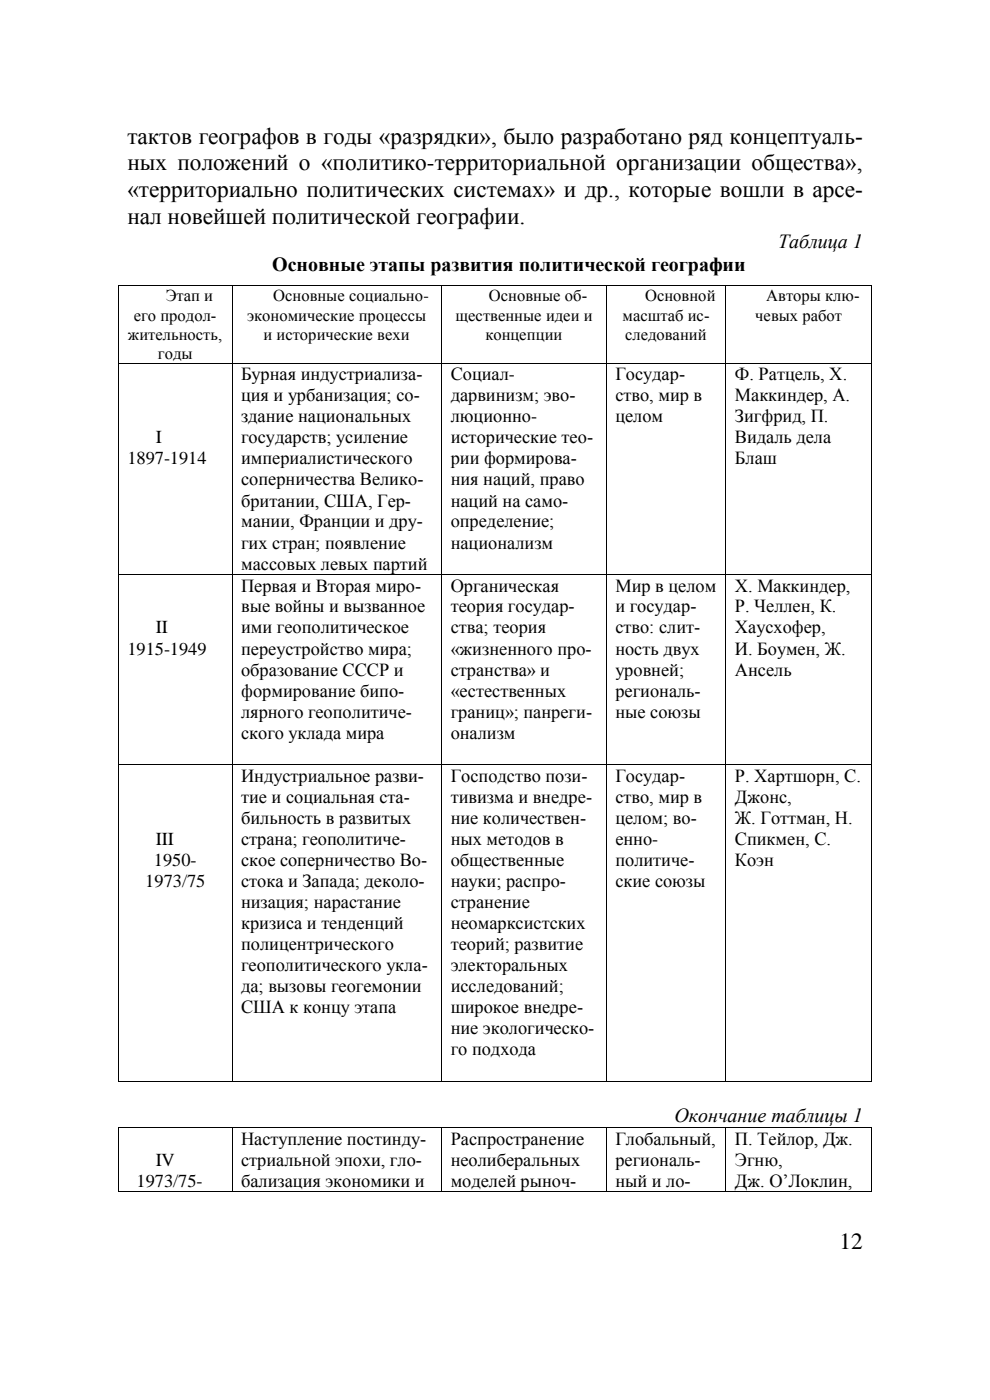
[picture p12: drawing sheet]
<svg xmlns="http://www.w3.org/2000/svg" width="210mm" height="297mm" viewBox="0 0 210 297" stroke-linecap="round" stroke-linejoin="round" font-family="sans-serif">
<defs><g id="words">
<g font-size="5">
<text x="27" y="30.5">тактов географов в годы «разрядки», было разработано ряд концептуаль-</text>
<text x="27" y="36.2">ных положений о «политико-территориальной организации общества»,</text>
<text x="27" y="41.8">«территориально политических системах» и др., которые вошли в арсе-</text>
<text x="27" y="47.5">нал новейшей политической географии.</text>
<text x="178.1" y="264.9">12</text>
</g>
<g font-size="4.2">
<text x="165.1" y="52.5">Таблица 1</text>
<text x="57.7" y="57.5">Основные этапы развития политической географии</text>
<text x="143.1" y="238.1">Окончание таблицы 1</text>
</g>
<g font-size="3.9">
<text x="51.1" y="80.7">Бурная индустриализа-</text>
<text x="95.6" y="80.7">Социал-</text>
<text x="130.5" y="80.7">Государ-</text>
<text x="155.9" y="80.7">Ф. Ратцель, Х.</text>
<text x="51.1" y="85.1">ция и урбанизация; со-</text>
<text x="51.1" y="89.6">здание национальных</text>
<text x="95.6" y="85.1">дарвинизм; эво-</text>
<text x="95.6" y="89.6">люционно-</text>
<text x="130.5" y="85.1">ство, мир в</text>
<text x="130.5" y="89.6">целом</text>
<text x="155.9" y="85.1">Маккиндер, А.</text>
<text x="155.9" y="89.6">Зигфрид, П.</text>
<text x="33" y="94.1">I</text>
<text x="51.1" y="94.1">государств; усиление</text>
<text x="95.6" y="94.1">исторические тео-</text>
<text x="155.9" y="94.1">Видаль дела</text>
<text x="27" y="98.5">1897-1914</text>
<text x="51.1" y="98.5">империалистического</text>
<text x="95.6" y="98.5">рии формирова-</text>
<text x="155.9" y="98.5">Блаш</text>
<text x="51.1" y="103">соперничества Велико-</text>
<text x="51.1" y="107.5">британии, США, Гер-</text>
<text x="95.6" y="103">ния наций, право</text>
<text x="95.6" y="107.5">наций на само-</text>
<text x="51.1" y="111.9">мании, Франции и дру-</text>
<text x="95.6" y="111.9">определение;</text>
<text x="51.1" y="116.4">гих стран; появление</text>
<text x="95.6" y="116.4">национализм</text>
<text x="51.1" y="120.8">массовых левых партий</text>
<text x="51.1" y="125.5">Первая и Вторая миро-</text>
<text x="95.6" y="125.5">Органическая</text>
<text x="130.5" y="125.5">Мир в целом</text>
<text x="155.9" y="125.5">Х. Маккиндер,</text>
<text x="51.1" y="129.9">вые войны и вызванное</text>
<text x="95.6" y="129.9">теория государ-</text>
<text x="130.5" y="129.9">и государ-</text>
<text x="155.9" y="129.9">Р. Челлен, К.</text>
<text x="33" y="134.4">II</text>
<text x="51.1" y="134.4">ими геополитическое</text>
<text x="95.6" y="134.4">ства; теория</text>
<text x="130.5" y="134.4">ство: слит-</text>
<text x="155.9" y="134.4">Хаусхофер,</text>
<text x="27" y="138.9">1915-1949</text>
<text x="51.1" y="138.9">переустройство мира;</text>
<text x="51.1" y="143.3">образование СССР и</text>
<text x="95.6" y="138.9">«жизненного про-</text>
<text x="95.6" y="143.3">странства» и</text>
<text x="130.5" y="138.9">ность двух</text>
<text x="130.5" y="143.3">уровней;</text>
<text x="155.9" y="138.9">И. Боумен, Ж.</text>
<text x="155.9" y="143.3">Ансель</text>
<text x="51.1" y="147.8">формирование бипо-</text>
<text x="95.6" y="147.8">«естественных</text>
<text x="130.5" y="147.8">региональ-</text>
<text x="51.1" y="152.2">лярного геополитиче-</text>
<text x="95.6" y="152.2">границ»; панреги-</text>
<text x="130.5" y="152.2">ные союзы</text>
<text x="51.1" y="156.7">ского уклада мира</text>
<text x="95.6" y="156.7">онализм</text>
<text x="51.1" y="165.8">Индустриальное разви-</text>
<text x="95.6" y="165.8">Господство пози-</text>
<text x="130.5" y="165.8">Государ-</text>
<text x="155.9" y="165.8">Р. Хартшорн, С.</text>
<text x="51.1" y="170.3">тие и социальная ста-</text>
<text x="95.6" y="170.3">тивизма и внедре-</text>
<text x="130.5" y="170.3">ство, мир в</text>
<text x="155.9" y="170.3">Джонс,</text>
<text x="33" y="179.2">III</text>
<text x="51.1" y="174.7">бильность в развитых</text>
<text x="51.1" y="179.2">страна; геополитиче-</text>
<text x="95.6" y="174.7">ние количествен-</text>
<text x="95.6" y="179.2">ных методов в</text>
<text x="130.5" y="174.7">целом; во-</text>
<text x="130.5" y="179.2">енно-</text>
<text x="155.9" y="174.7">Ж. Готтман, Н.</text>
<text x="155.9" y="179.2">Спикмен, С.</text>
<text x="32.6" y="183.7">1950-</text>
<text x="51.1" y="183.7">ское соперничество Во-</text>
<text x="95.6" y="183.7">общественные</text>
<text x="130.5" y="183.7">политиче-</text>
<text x="155.9" y="183.7">Коэн</text>
<text x="30.8" y="188.2">1973/75</text>
<text x="51.1" y="188.2">стока и Запада; деколо-</text>
<text x="95.6" y="188.2">науки; распро-</text>
<text x="130.5" y="188.2">ские союзы</text>
<text x="51.1" y="192.6">низация; нарастание</text>
<text x="51.1" y="197">кризиса и тенденций</text>
<text x="95.6" y="192.6">странение</text>
<text x="95.6" y="197">неомарксистских</text>
<text x="51.1" y="201.5">полицентрического</text>
<text x="95.6" y="201.5">теорий; развитие</text>
<text x="51.1" y="206">геополитического укла-</text>
<text x="95.6" y="206">электоральных</text>
<text x="51.1" y="210.5">да; вызовы геогемонии</text>
<text x="51.1" y="214.9">США к концу этапа</text>
<text x="95.6" y="210.5">исследований;</text>
<text x="95.6" y="214.9">широкое внедре-</text>
<text x="95.6" y="219.4">ние экологическо-</text>
<text x="95.6" y="223.9">го подхода</text>
<text x="51.1" y="242.9">Наступление постинду-</text>
<text x="95.6" y="242.9">Распространение</text>
<text x="130.5" y="242.9">Глобальный,</text>
<text x="155.9" y="242.9">П. Тейлор, Дж.</text>
<text x="29" y="251.8">1973/75-</text>
<text x="33" y="247.3">IV</text>
<text x="51.1" y="247.3">стриальной эпохи, гло-</text>
<text x="51.1" y="251.8">бализация экономики и</text>
<text x="95.6" y="247.3">неолиберальных</text>
<text x="95.6" y="251.8">моделей рыноч-</text>
<text x="130.5" y="247.3">региональ-</text>
<text x="130.5" y="251.8">ный и ло-</text>
<text x="155.9" y="247.3">Эгню,</text>
<text x="155.9" y="251.8">Дж. О’Локлин,</text>
</g>
<g font-size="3.5">
<text x="35.1" y="63.9">Этап и</text>
<text x="58" y="63.9">Основные социально-</text>
<text x="103.7" y="63.9">Основные об-</text>
<text x="136.8" y="63.9">Основной</text>
<text x="162.6" y="63.9">Авторы клю-</text>
<text x="28.4" y="68">его продол-</text>
<text x="52.4" y="68">экономические процессы</text>
<text x="96.6" y="68">щественные идеи и</text>
<text x="132.1" y="68">масштаб ис-</text>
<text x="160.2" y="68">чевых работ</text>
<text x="27.1" y="72.1">жительность,</text>
<text x="33.5" y="76.1">годы</text>
<text x="55.9" y="72.1">и исторические вехи</text>
<text x="103" y="72.1">концепции</text>
<text x="132.6" y="72.1">следований</text>
</g>
</g></defs>
<g fill="#000">
<path d="M25 60.6h.2v.2h-.2z" fill-rule="evenodd"/>
<path d="M25 60.6h.2v.2h-.2z" fill-rule="evenodd"/>
<path d="M25 77h.2v.1h-.2z" fill-rule="evenodd"/>
<path d="M49.2 60.6h.1v.2h-.1z" fill-rule="evenodd"/>
<path d="M49.2 77h.1v.1h-.1z" fill-rule="evenodd"/>
<path d="M93.6 60.6h.2v.2h-.2z" fill-rule="evenodd"/>
<path d="M93.6 77h.2v.1h-.2z" fill-rule="evenodd"/>
<path d="M128.5 60.6h.2v.2h-.2z" fill-rule="evenodd"/>
<path d="M128.5 77h.2v.1h-.2z" fill-rule="evenodd"/>
<path d="M153.9 60.6h.2v.2h-.2z" fill-rule="evenodd"/>
<path d="M153.9 77h.2v.1h-.2z" fill-rule="evenodd"/>
<path d="M184.9 60.6h.1v.2h-.1z" fill-rule="evenodd"/>
<path d="M184.9 60.6h.1v.2h-.1z" fill-rule="evenodd"/>
<path d="M184.9 77h.1v.1h-.1z" fill-rule="evenodd"/>
<path d="M25 121.8h.2v.1h-.2z" fill-rule="evenodd"/>
<path d="M49.2 121.8h.1v.1h-.1z" fill-rule="evenodd"/>
<path d="M93.6 121.8h.2v.1h-.2z" fill-rule="evenodd"/>
<path d="M128.5 121.8h.2v.1h-.2z" fill-rule="evenodd"/>
<path d="M153.9 121.8h.2v.1h-.2z" fill-rule="evenodd"/>
<path d="M184.9 121.8h.1v.1h-.1z" fill-rule="evenodd"/>
<path d="M25 162.1h.2v.2h-.2z" fill-rule="evenodd"/>
<path d="M49.2 162.1h.1v.2h-.1z" fill-rule="evenodd"/>
<path d="M93.6 162.1h.2v.2h-.2z" fill-rule="evenodd"/>
<path d="M128.5 162.1h.2v.2h-.2z" fill-rule="evenodd"/>
<path d="M153.9 162.1h.2v.2h-.2z" fill-rule="evenodd"/>
<path d="M184.9 162.1h.1v.2h-.1z" fill-rule="evenodd"/>
<path d="M25 229.3h.2v.1h-.2z" fill-rule="evenodd"/>
<path d="M25 229.3h.2v.1h-.2z" fill-rule="evenodd"/>
<path d="M25 239.2h.2v.1h-.2z" fill-rule="evenodd"/>
<path d="M25 239.2h.2v.1h-.2z" fill-rule="evenodd"/>
<path d="M49.2 229.3h.1v.1h-.1z" fill-rule="evenodd"/>
<path d="M49.2 239.2h.1v.1h-.1z" fill-rule="evenodd"/>
<path d="M93.6 229.3h.2v.1h-.2z" fill-rule="evenodd"/>
<path d="M93.6 239.2h.2v.1h-.2z" fill-rule="evenodd"/>
<path d="M128.5 229.3h.2v.1h-.2z" fill-rule="evenodd"/>
<path d="M128.5 239.2h.2v.1h-.2z" fill-rule="evenodd"/>
<path d="M153.9 229.3h.2v.1h-.2z" fill-rule="evenodd"/>
<path d="M153.9 239.2h.2v.1h-.2z" fill-rule="evenodd"/>
<path d="M184.9 229.3h.1v.1h-.1z" fill-rule="evenodd"/>
<path d="M184.9 229.3h.1v.1h-.1z" fill-rule="evenodd"/>
<path d="M184.9 239.2h.1v.1h-.1z" fill-rule="evenodd"/>
<path d="M184.9 239.2h.1v.1h-.1z" fill-rule="evenodd"/>
<path d="M25 252.7h.2v.2h-.2z" fill-rule="evenodd"/>
<path d="M25 252.7h.2v.2h-.2z" fill-rule="evenodd"/>
<path d="M49.2 252.7h.1v.2h-.1z" fill-rule="evenodd"/>
<path d="M93.6 252.7h.2v.2h-.2z" fill-rule="evenodd"/>
<path d="M128.5 252.7h.2v.2h-.2z" fill-rule="evenodd"/>
<path d="M153.9 252.7h.2v.2h-.2z" fill-rule="evenodd"/>
<path d="M184.9 252.7h.1v.2h-.1z" fill-rule="evenodd"/>
<path d="M184.9 252.7h.1v.2h-.1z" fill-rule="evenodd"/>
</g>
<g fill="none" stroke="#000" stroke-width=".21">
<path d="M25.1 60.8v16.2M25.1 77.1v44.7M25.2 60.7h24M25.2 77.1h24M49.2 60.8v16.2M49.2 77.1v44.7M49.3 60.7h44.3M49.3 77.1h44.3M93.7 60.8v16.2M93.7 77.1v44.7M93.8 60.7h34.8M93.8 77.1h34.8"/>
<path d="M128.6 60.8v16.2M128.6 77.1v44.7M128.7 60.7h25.2M128.7 77.1h25.2M154 60.8v16.2M154 77.1v44.7M154.1 60.7h30.8M154.1 77.1h30.8M184.9 60.8v16.2M184.9 77.1v44.7M25.1 121.9v40.2M25.2 121.9h24"/>
<path d="M49.2 121.9v40.2M49.3 121.9h44.3M93.7 121.9v40.2M93.8 121.9h34.8M128.6 121.9v40.2M128.7 121.9h25.2M154 121.9v40.2M154.1 121.9h30.8M184.9 121.9v40.2M25.1 162.3v67M25.2 162.2h24M49.2 162.3v67"/>
<path d="M49.3 162.2h44.3M93.7 162.3v67M93.8 162.2h34.8M128.6 162.3v67M128.7 162.2h25.2M154 162.3v67M154.1 162.2h30.8M184.9 162.3v67M25.1 239.3v13.4M25.2 229.4h24M25.2 239.3h24M49.2 239.3v13.4"/>
<path d="M49.3 229.4h44.3M49.3 239.3h44.3M93.7 239.3v13.4M93.8 229.4h34.8M93.8 239.3h34.8M128.6 239.3v13.4M128.7 229.4h25.2M128.7 239.3h25.2M154 239.3v13.4M154.1 229.4h30.8M154.1 239.3h30.8M184.9 239.3v13.4"/>
<path d="M25.2 252.8h24M49.3 252.8h44.3M93.8 252.8h34.8M128.7 252.8h25.2M154.1 252.8h30.8"/>
</g>
<use href="#words"/>
</svg>
